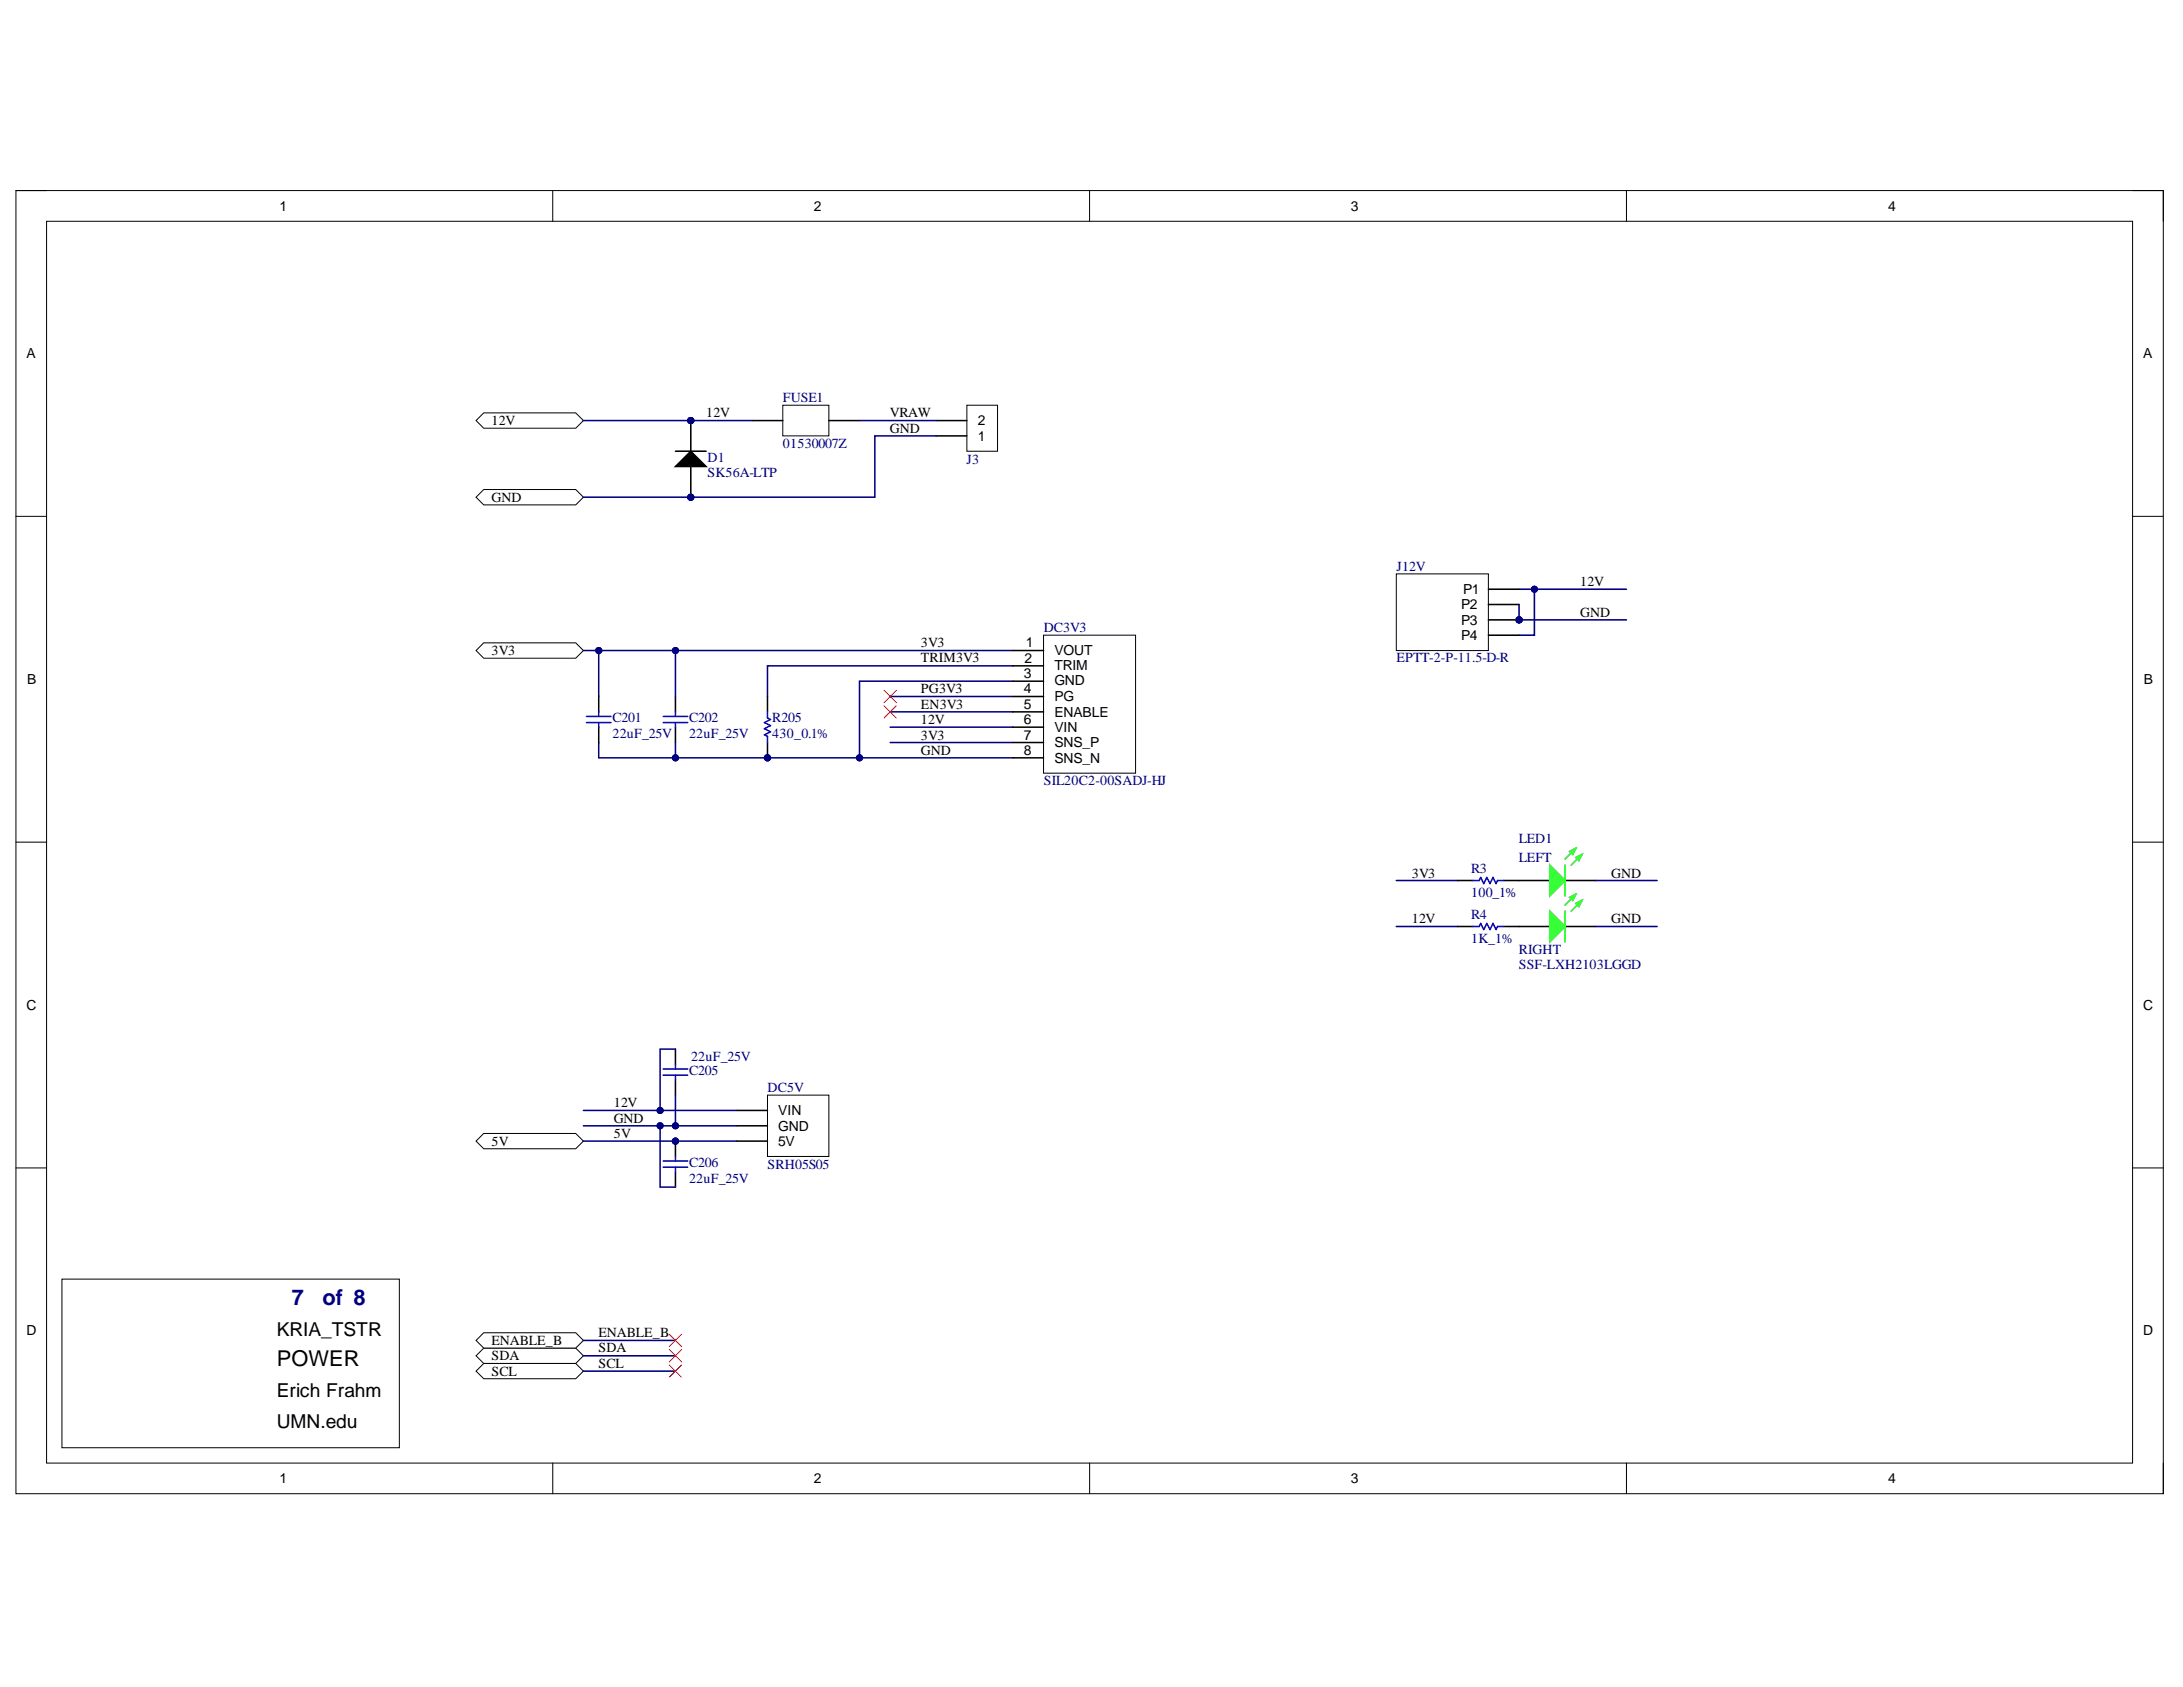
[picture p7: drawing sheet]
<svg xmlns="http://www.w3.org/2000/svg" width="279mm" height="216mm" viewBox="0 0 279 216" stroke-linecap="round" stroke-linejoin="round" font-family="sans-serif">
<defs><g id="words">
<g font-size="2.8" fill="#000080">
<text x="37.4" y="167">7</text>
<text x="41.3" y="167">of 8</text>
</g>
<text font-size="2.8" x="35.4" y="174.9">POWER</text>
<g font-size="2.5">
<text x="35.4" y="171">KRIA_TSTR</text>
<text x="35.4" y="178.8">Erich Frahm</text>
<text x="35.4" y="182.8">UMN.edu</text>
</g>
<g font-size="1.8">
<text x="35.8" y="27">1</text>
<text x="104.2" y="27">2</text>
<text x="172.9" y="27">3</text>
<text x="241.7" y="27">4</text>
<text x="3.4" y="45.8">A</text>
<text x="274.3" y="45.8">A</text>
<text x="90.4" y="53.4">12V</text>
<text x="113.9" y="53.4">VRAW</text>
<text x="62.9" y="54.4">12V</text>
<text x="113.9" y="55.4">GND</text>
<text x="125.1" y="56.4">1</text>
<text x="125.1" y="54.4">2</text>
<text x="62.9" y="64.2">GND</text>
<text x="187" y="77.9">P2</text>
<text x="187.3" y="76">P1</text>
<text x="202.3" y="75">12V</text>
<text x="62.9" y="83.8">3V3</text>
<text x="117.9" y="82.8">3V3</text>
<text x="131.3" y="82.8">1</text>
<text x="134.9" y="83.8">VOUT</text>
<text x="187" y="80">P3</text>
<text x="187" y="81.9">P4</text>
<text x="202.3" y="78.9">GND</text>
<text x="3.5" y="87.6">B</text>
<text x="117.9" y="84.8">TRIM3V3</text>
<text x="117.9" y="88.7">PG3V3</text>
<text x="131.1" y="88.7">4</text>
<text x="131.1" y="86.8">3</text>
<text x="131.1" y="84.9">2</text>
<text x="134.9" y="85.8">TRIM</text>
<text x="134.9" y="89.8">PG</text>
<text x="134.9" y="87.7">GND</text>
<text x="274.4" y="87.6">B</text>
<text x="117.9" y="92.6">12V</text>
<text x="117.9" y="94.7">3V3</text>
<text x="117.9" y="90.7">EN3V3</text>
<text x="131.1" y="90.7">5</text>
<text x="131.1" y="92.6">6</text>
<text x="131.1" y="94.7">7</text>
<text x="134.9" y="91.7">ENABLE</text>
<text x="134.9" y="93.6">VIN</text>
<text x="134.9" y="95.6">SNS_P</text>
<text x="117.9" y="96.6">GND</text>
<text x="131.1" y="96.6">8</text>
<text x="134.9" y="97.6">SNS_N</text>
<text x="180.7" y="112.3">3V3</text>
<text x="206.2" y="112.3">GND</text>
<text x="180.7" y="118.1">12V</text>
<text x="206.2" y="118.1">GND</text>
<text x="3.4" y="129.2">C</text>
<text x="274.3" y="129.2">C</text>
<text x="78.5" y="141.7">12V</text>
<text x="78.5" y="143.7">GND</text>
<text x="99.6" y="142.7">VIN</text>
<text x="62.9" y="146.6">5V</text>
<text x="78.5" y="145.6">5V</text>
<text x="99.6" y="144.7">GND</text>
<text x="99.6" y="146.6">5V</text>
<text x="3.4" y="170.9">D</text>
<text x="62.9" y="172.1">ENABLE_B</text>
<text x="76.6" y="171.1">ENABLE_B</text>
<text x="76.6" y="173.1">SDA</text>
<text x="274.3" y="170.9">D</text>
<text x="62.9" y="174.1">SDA</text>
<text x="62.9" y="176">SCL</text>
<text x="76.6" y="175">SCL</text>
<text x="35.8" y="189.8">1</text>
<text x="104.2" y="189.8">2</text>
<text x="172.9" y="189.8">3</text>
<text x="241.7" y="189.8">4</text>
</g>
<g font-size="1.8" fill="#000080">
<text x="100.2" y="51.5">FUSE1</text>
<text x="90.6" y="59.1">D1</text>
<text x="100.2" y="57.3">01530007Z</text>
<text x="123.7" y="59.3">J3</text>
<text x="90.6" y="61.1">SK56A-LTP</text>
<text x="178.7" y="73">J12V</text>
<text x="133.6" y="80.9">DC3V3</text>
<text x="178.7" y="84.8">EPTT-2-P-11.5-D-R</text>
<text x="78.4" y="92.5">C201</text>
<text x="78.4" y="94.4">22uF_25V</text>
<text x="88.2" y="92.5">C202</text>
<text x="88.2" y="94.4">22uF_25V</text>
<text x="98.8" y="92.5">R205</text>
<text x="98.8" y="94.4">430_0.1%</text>
<text x="133.6" y="100.5">SIL20C2-00SADJ-HJ</text>
<text x="194.4" y="107.9">LED1</text>
<text x="188.3" y="111.7">R3</text>
<text x="194.4" y="110.3">LEFT</text>
<text x="188.3" y="114.9">100_1%</text>
<text x="188.3" y="117.6">R4</text>
<text x="188.3" y="120.7">1K_1%</text>
<text x="194.4" y="122.1">RIGHT</text>
<text x="194.4" y="124.1">SSF-LXH2103LGGD</text>
<text x="88.2" y="137.6">C205</text>
<text x="88.4" y="135.8">22uF_25V</text>
<text x="98.3" y="139.8">DC5V</text>
<text x="88.2" y="149.3">C206</text>
<text x="98.3" y="149.6">SRH05S05</text>
<text x="88.2" y="151.4">22uF_25V</text>
</g>
</g></defs>
<path d="M2 24.4h274.9v166.8h-274.9z" fill="none" stroke="#000" stroke-width=".13"/>
<path d="M6 28.3h266.9v158.9h-266.9z" fill-rule="evenodd" fill="#fff"/>
<g fill="none" stroke="#000" stroke-width=".13">
<path d="M2 24.4h4M6 28.3h266.9v158.9h-266.9zM70.7 24.4v3.9M139.5 24.4v3.9M208.2 24.4v3.9M272.9 24.4h4v3.9M2 66.1h4M272.9 66.1h4M2 107.8h4M272.9 107.8h4M2 149.5h4M272.9 149.5h4"/>
<path d="M70.7 187.2v4M139.5 187.2v4M208.2 187.2v4M276.9 187.2v4"/>
</g>
<path d="M7.9 163.7h43.2v21.6h-43.2z" fill-rule="evenodd" fill="#fff"/>
<path d="M7.9 163.7h43.2v21.6h-43.2z" fill="none" stroke="#000" stroke-width=".13"/>
<path d="M61.9 62.6h11.8l1 1-1 1h-11.8l-1-1z" fill-rule="evenodd" fill="#fff"/>
<path d="M61.9 62.6h11.8l1 1-1 1h-11.8l-1-1z" fill="none" stroke="#000" stroke-width=".13"/>
<path d="M60.9 173.5l1-1h11.8l1 1-1 1h-11.8z" fill-rule="evenodd" fill="#fff"/>
<path d="M60.9 173.5l1-1h11.8l1 1-1 1h-11.8z" fill="none" stroke="#000" stroke-width=".13"/>
<path d="M60.9 175.5l1-1h11.8l1 1-1 .9h-11.8z" fill-rule="evenodd" fill="#fff"/>
<path d="M60.9 175.5l1-1h11.8l1 1-1 .9h-11.8z" fill="none" stroke="#000" stroke-width=".13"/>
<path d="M194.4 79.3h13.8" fill="none" stroke="#000080" stroke-width=".2"/>
<circle cx="194.4" cy="79.3" r=".39" fill="#000080"/>
<circle cx="194.4" cy="79.3" r=".39" fill="none" stroke="#000080" stroke-width=".13"/>
<path d="M194.4 75.4h13.8" fill="none" stroke="#000080" stroke-width=".2"/>
<circle cx="196.4" cy="75.4" r=".39" fill="#000080"/>
<circle cx="196.4" cy="75.4" r=".39" fill="none" stroke="#000080" stroke-width=".13"/>
<path d="M74.7 83.3h54.9" fill="none" stroke="#000080" stroke-width=".2"/>
<circle cx="86.4" cy="83.3" r=".39" fill="#000080"/>
<circle cx="86.4" cy="83.3" r=".39" fill="none" stroke="#000080" stroke-width=".13"/>
<circle cx="76.6" cy="83.3" r=".39" fill="#000080"/>
<circle cx="76.6" cy="83.3" r=".39" fill="none" stroke="#000080" stroke-width=".13"/>
<path d="M61.9 82.3h11.8l1 1-1 .9h-11.8l-1-.9z" fill-rule="evenodd" fill="#fff"/>
<path d="M61.9 82.3h11.8l1 1-1 .9h-11.8l-1-.9z" fill="none" stroke="#000" stroke-width=".13"/>
<path d="M76.6 95v2h53M113.9 95h15.7M113.9 91.1h15.7M129.6 85.2h-31.4v3.9" fill="none" stroke="#000080" stroke-width=".2"/>
<circle cx="110" cy="97" r=".39" fill="#000080"/>
<circle cx="110" cy="97" r=".39" fill="none" stroke="#000080" stroke-width=".13"/>
<circle cx="98.2" cy="97" r=".39" fill="#000080"/>
<circle cx="98.2" cy="97" r=".39" fill="none" stroke="#000080" stroke-width=".13"/>
<circle cx="86.4" cy="97" r=".39" fill="#000080"/>
<circle cx="86.4" cy="97" r=".39" fill="none" stroke="#000080" stroke-width=".13"/>
<path d="M129.6 87.2h-19.6v9.8" fill="none" stroke="#000080" stroke-width=".2"/>
<circle cx="110" cy="97" r=".39" fill="#000080"/>
<circle cx="110" cy="97" r=".39" fill="none" stroke="#000080" stroke-width=".13"/>
<path d="M86.4 95v2M113.9 93.1h15.7" fill="none" stroke="#000080" stroke-width=".2"/>
<path d="M76.6 89.1v2M76.6 93.1v1.9M86.4 89.1v2M86.4 93.1v1.9" fill="none" stroke="#000" stroke-width=".2"/>
<path d="M75.1 91.7h3.1M75.1 92.5h3.1M76.6 91.1v.6M76.6 92.5v.6M84.9 91.7h3.1M84.9 92.5h3.1M86.4 91.1v.6M86.4 92.5v.6" fill="none" stroke="#00f" stroke-width=".2"/>
<circle cx="86.4" cy="97" r=".39" fill="#000080"/>
<circle cx="86.4" cy="97" r=".39" fill="none" stroke="#000080" stroke-width=".13"/>
<circle cx="98.2" cy="97" r=".39" fill="#000080"/>
<circle cx="98.2" cy="97" r=".39" fill="none" stroke="#000080" stroke-width=".13"/>
<path d="M98.2 89.1v2M98.2 95v2" fill="none" stroke="#000" stroke-width=".2"/>
<circle cx="98.2" cy="97" r=".39" fill="#000080"/>
<circle cx="98.2" cy="97" r=".39" fill="none" stroke="#000080" stroke-width=".13"/>
<path d="M98.2 91.1v.8l.4 .2-.8 .4 .8 .4-.8 .4 .8 .4-.8 .3 .4 .2v.8" fill="none" stroke="#00f" stroke-width=".2"/>
<path d="M86.4 83.3v5.8" fill="none" stroke="#000080" stroke-width=".2"/>
<circle cx="86.4" cy="83.3" r=".39" fill="#000080"/>
<circle cx="86.4" cy="83.3" r=".39" fill="none" stroke="#000080" stroke-width=".13"/>
<path d="M76.6 83.3v5.8" fill="none" stroke="#000080" stroke-width=".2"/>
<circle cx="76.6" cy="83.3" r=".39" fill="#000080"/>
<circle cx="76.6" cy="83.3" r=".39" fill="none" stroke="#000080" stroke-width=".13"/>
<path d="M194.4 77.4v1.9M113.9 89.1h15.7" fill="none" stroke="#000080" stroke-width=".2"/>
<path d="M113.1 88.4l1.6 1.5M114.7 88.4l-1.6 1.5" fill="none" stroke="#f00" stroke-width=".13"/>
<circle cx="194.4" cy="79.3" r=".39" fill="#000080"/>
<circle cx="194.4" cy="79.3" r=".39" fill="none" stroke="#000080" stroke-width=".13"/>
<path d="M196.4 75.4v5.9h-2" fill="none" stroke="#000080" stroke-width=".2"/>
<circle cx="196.4" cy="75.4" r=".39" fill="#000080"/>
<circle cx="196.4" cy="75.4" r=".39" fill="none" stroke="#000080" stroke-width=".13"/>
<path d="M74.7 171.5h11.7M74.7 173.5h11.8M74.7 175.5h11.8" fill="none" stroke="#000080" stroke-width=".2"/>
<path d="M113.1 90.3l1.6 1.6M114.7 90.3l-1.6 1.6" fill="none" stroke="#f00" stroke-width=".13"/>
<path d="M61.9 170.6h11.8l1 .9-1 1h-11.8l-1-1z" fill-rule="evenodd" fill="#fff"/>
<path d="M61.9 170.6h11.8l1 .9-1 1h-11.8l-1-1z" fill="none" stroke="#000" stroke-width=".13"/>
<path d="M60.9 146l1-.9h11.8l1 .9-1 1h-11.8z" fill-rule="evenodd" fill="#fff"/>
<path d="M60.9 146l1-.9h11.8l1 .9-1 1h-11.8z" fill="none" stroke="#000" stroke-width=".13"/>
<path d="M74.7 146h19.6" fill="none" stroke="#000080" stroke-width=".2"/>
<circle cx="86.4" cy="146" r=".39" fill="#000080"/>
<circle cx="86.4" cy="146" r=".39" fill="none" stroke="#000080" stroke-width=".13"/>
<path d="M98.2 140.2h7.9v7.8h-7.9z" fill-rule="evenodd" fill="#fff"/>
<path d="M98.2 140.2h7.9v7.8h-7.9z" fill="none" stroke="#000" stroke-width=".13"/>
<path d="M94.3 142.1h3.9M94.3 144.1h3.9M94.3 146h3.9" fill="none" stroke="#000" stroke-width=".2"/>
<path d="M74.7 142.1h19.6" fill="none" stroke="#000080" stroke-width=".2"/>
<circle cx="84.5" cy="142.1" r=".39" fill="#000080"/>
<circle cx="84.5" cy="142.1" r=".39" fill="none" stroke="#000080" stroke-width=".13"/>
<path d="M74.7 144.1h19.6" fill="none" stroke="#000080" stroke-width=".2"/>
<circle cx="86.4" cy="144.1" r=".39" fill="#000080"/>
<circle cx="86.4" cy="144.1" r=".39" fill="none" stroke="#000080" stroke-width=".13"/>
<circle cx="84.5" cy="144.1" r=".39" fill="#000080"/>
<circle cx="84.5" cy="144.1" r=".39" fill="none" stroke="#000080" stroke-width=".13"/>
<circle cx="86.4" cy="146" r=".39" fill="#000080"/>
<circle cx="86.4" cy="146" r=".39" fill="none" stroke="#000080" stroke-width=".13"/>
<path d="M86.4 146v2M86.4 150v1.9" fill="none" stroke="#000" stroke-width=".2"/>
<circle cx="86.4" cy="146" r=".39" fill="#000080"/>
<circle cx="86.4" cy="146" r=".39" fill="none" stroke="#000080" stroke-width=".13"/>
<path d="M84.9 148.6h3.1M84.9 149.4h3.1M86.4 148v.6M86.4 149.4v.6" fill="none" stroke="#00f" stroke-width=".2"/>
<path d="M84.5 144.1v7.8h1.9" fill="none" stroke="#000080" stroke-width=".2"/>
<circle cx="84.5" cy="144.1" r=".39" fill="#000080"/>
<circle cx="84.5" cy="144.1" r=".39" fill="none" stroke="#000080" stroke-width=".13"/>
<path d="M86.4 134.3v1.9M86.4 138.2v2" fill="none" stroke="#000" stroke-width=".2"/>
<path d="M84.9 136.8h3.1M84.9 137.6h3.1M86.4 136.2v.6M86.4 137.6v.6" fill="none" stroke="#00f" stroke-width=".2"/>
<path d="M86.4 140.2v3.9" fill="none" stroke="#000080" stroke-width=".2"/>
<circle cx="86.4" cy="144.1" r=".39" fill="#000080"/>
<circle cx="86.4" cy="144.1" r=".39" fill="none" stroke="#000080" stroke-width=".13"/>
<path d="M86.4 134.3h-1.9v7.8" fill="none" stroke="#000080" stroke-width=".2"/>
<circle cx="84.5" cy="142.1" r=".39" fill="#000080"/>
<circle cx="84.5" cy="142.1" r=".39" fill="none" stroke="#000080" stroke-width=".13"/>
<path d="M61.9 52.8h11.8l1 1-1 1h-11.8l-1-1z" fill-rule="evenodd" fill="#fff"/>
<path d="M61.9 52.8h11.8l1 1-1 1h-11.8l-1-1z" fill="none" stroke="#000" stroke-width=".13"/>
<path d="M74.7 53.8h13.7" fill="none" stroke="#000080" stroke-width=".2"/>
<circle cx="88.4" cy="53.8" r=".39" fill="#000080"/>
<circle cx="88.4" cy="53.8" r=".39" fill="none" stroke="#000080" stroke-width=".13"/>
<circle cx="194.4" cy="79.3" r=".39" fill="#000080"/>
<circle cx="194.4" cy="79.3" r=".39" fill="none" stroke="#000080" stroke-width=".13"/>
<path d="M178.7 73.4h11.8v9.9h-11.8z" fill-rule="evenodd" fill="#fff"/>
<path d="M178.7 73.4h11.8v9.9h-11.8z" fill="none" stroke="#000" stroke-width=".13"/>
<path d="M190.5 75.4h3.9M190.5 77.4h3.9M190.5 79.3h3.9" fill="none" stroke="#000" stroke-width=".2"/>
<circle cx="194.4" cy="79.3" r=".39" fill="#000080"/>
<circle cx="194.4" cy="79.3" r=".39" fill="none" stroke="#000080" stroke-width=".13"/>
<path d="M190.5 81.3h3.9" fill="none" stroke="#000" stroke-width=".2"/>
<path d="M100.2 51.9h5.9v3.9h-5.9z" fill-rule="evenodd" fill="#fff"/>
<path d="M100.2 51.9h5.9v3.9h-5.9z" fill="none" stroke="#000" stroke-width=".13"/>
<path d="M96.3 53.8h3.9M106.1 53.8h3.9" fill="none" stroke="#000" stroke-width=".2"/>
<path d="M123.7 51.9h4v5.8h-4z" fill-rule="evenodd" fill="#fff"/>
<path d="M123.7 51.9h4v5.8h-4z" fill="none" stroke="#000" stroke-width=".13"/>
<path d="M119.8 55.8h3.9M119.8 53.8h3.9" fill="none" stroke="#000" stroke-width=".2"/>
<path d="M119.8 55.8h-7.8v7.8h-23.6" fill="none" stroke="#000080" stroke-width=".2"/>
<circle cx="88.4" cy="63.6" r=".39" fill="#000080"/>
<circle cx="88.4" cy="63.6" r=".39" fill="none" stroke="#000080" stroke-width=".13"/>
<path d="M88.4 53.8h7.9M110 53.8h9.8" fill="none" stroke="#000080" stroke-width=".2"/>
<circle cx="88.4" cy="53.8" r=".39" fill="#000080"/>
<circle cx="88.4" cy="53.8" r=".39" fill="none" stroke="#000080" stroke-width=".13"/>
<circle cx="88.4" cy="63.6" r=".39" fill="#000080"/>
<circle cx="88.4" cy="63.6" r=".39" fill="none" stroke="#000080" stroke-width=".13"/>
<circle cx="88.4" cy="53.8" r=".39" fill="#000080"/>
<circle cx="88.4" cy="53.8" r=".39" fill="none" stroke="#000080" stroke-width=".13"/>
<path d="M86.4 57.7h4M88.4 59.7v3.9" fill="none" stroke="#000" stroke-width=".2"/>
<circle cx="88.4" cy="63.6" r=".39" fill="#000080"/>
<circle cx="88.4" cy="63.6" r=".39" fill="none" stroke="#000080" stroke-width=".13"/>
<path d="M88.4 53.8v3.9" fill="none" stroke="#000" stroke-width=".2"/>
<circle cx="88.4" cy="53.8" r=".39" fill="#000080"/>
<circle cx="88.4" cy="53.8" r=".39" fill="none" stroke="#000080" stroke-width=".13"/>
<path d="M86.4 59.7l2-2 2 2z" fill="#000"/>
<path d="M86.4 59.7l2-2 2 2zM194.4 112.7h4M200.3 112.7h3.9" fill="none" stroke="#000" stroke-width=".2"/>
<path d="M198.4 110.7l1.9 2-1.9 2z" fill="#0f0"/>
<path d="M198.4 110.7l1.9 2-1.9 2zM201.7 108.6l-1.4 1.3M202.5 109.4l-1.4 1.3" fill="none" stroke="#0f0" stroke-width=".2"/>
<path d="M201.7 109.7l.8-.3-.4 .7z" fill="#0f0"/>
<path d="M201.7 109.7l.8-.3-.4 .7z" fill="none" stroke="#0f0" stroke-width=".2"/>
<path d="M200.9 109l.8-.4-.4 .8z" fill="#0f0"/>
<path d="M200.3 110.7v4M200.9 109l.8-.4-.4 .8z" fill="none" stroke="#0f0" stroke-width=".2"/>
<path d="M194.4 118.6h4M200.3 118.6h3.9" fill="none" stroke="#000" stroke-width=".2"/>
<path d="M198.4 116.6l1.9 2-1.9 1.9z" fill="#0f0"/>
<path d="M198.4 116.6l1.9 2-1.9 1.9zM201.7 114.5l-1.4 1.3M202.5 115.2l-1.4 1.4" fill="none" stroke="#0f0" stroke-width=".2"/>
<path d="M201.7 115.6l.8-.4-.4 .8z" fill="#0f0"/>
<path d="M201.7 115.6l.8-.4-.4 .8z" fill="none" stroke="#0f0" stroke-width=".2"/>
<path d="M200.9 114.8l.8-.3-.4 .7z" fill="#0f0"/>
<path d="M200.3 116.6v3.9M200.9 114.8l.8-.3-.4 .7z" fill="none" stroke="#0f0" stroke-width=".2"/>
<path d="M74.7 63.6h13.7M178.7 112.7h7.9M178.7 118.6h7.9M204.2 112.7h7.9M204.2 118.6h7.9" fill="none" stroke="#000080" stroke-width=".2"/>
<path d="M186.6 112.7h1.9M186.6 118.6h1.9M192.5 112.7h1.9M192.5 118.6h1.9" fill="none" stroke="#000" stroke-width=".2"/>
<path d="M188.5 112.7h.8l.2-.4 .4 .8 .4-.8 .4 .8 .4-.8 .4 .8 .2-.4h.8M188.5 118.6h.8l.2-.4 .4 .8 .4-.8 .4 .8 .4-.8 .4 .8 .2-.4h.8" fill="none" stroke="#00f" stroke-width=".2"/>
<circle cx="88.4" cy="63.6" r=".39" fill="#000080"/>
<circle cx="88.4" cy="63.6" r=".39" fill="none" stroke="#000080" stroke-width=".13"/>
<path d="M85.7 170.8l1.5 1.5M85.7 172.7l1.5 1.6M85.7 174.7l1.5 1.6M87.2 170.8l-1.5 1.5M87.2 172.7l-1.5 1.6M87.2 174.7l-1.5 1.6" fill="none" stroke="#f00" stroke-width=".13"/>
<path d="M133.6 81.3h11.7v17.7h-11.7z" fill-rule="evenodd" fill="#fff"/>
<path d="M133.6 81.3h11.7v17.7h-11.7z" fill="none" stroke="#000" stroke-width=".13"/>
<path d="M129.6 85.2h4M129.6 83.3h4M129.6 89.1h4M129.6 87.2h4M129.6 91.1h4M129.6 93.1h4M129.6 95h4M129.6 97h4" fill="none" stroke="#000" stroke-width=".2"/>
<use href="#words"/>
</svg>
